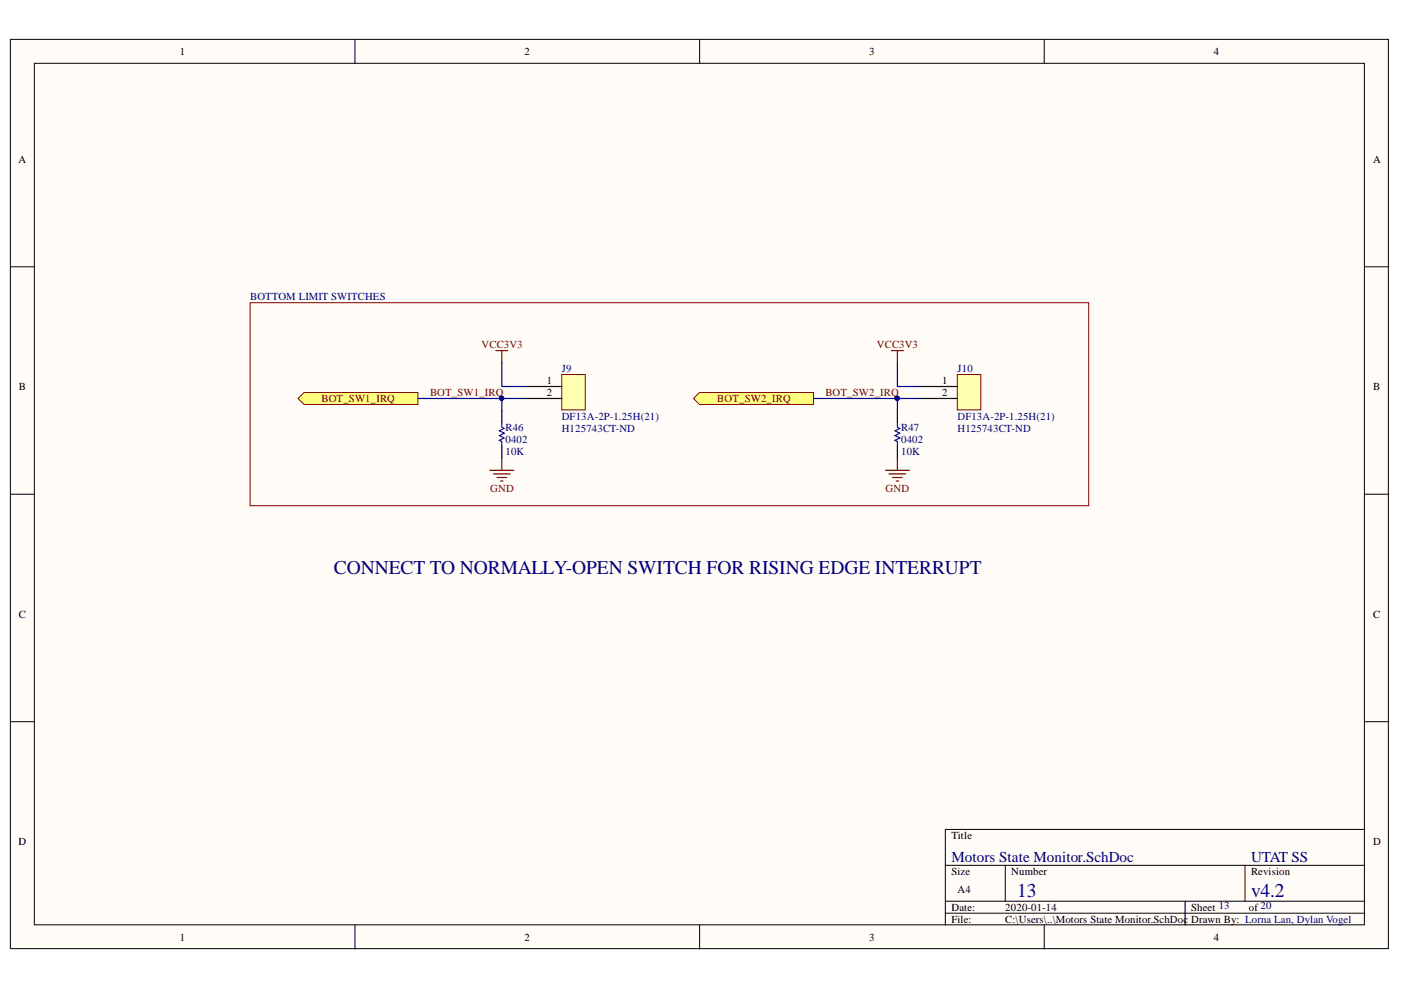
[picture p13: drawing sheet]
<svg xmlns="http://www.w3.org/2000/svg" width="297mm" height="210mm" viewBox="0 0 297 210" stroke-linecap="round" stroke-linejoin="round" font-family="sans-serif">
<defs><g id="words">
<g font-size="4.1" fill="#000080">
<text x="70.8" y="121.7">CONNECT TO NORMALLY-OPEN SWITCH FOR RISING EDGE INTERRUPT</text>
<text x="215.7" y="190.2">13</text>
<text x="265.2" y="190.2">v4.2</text>
</g>
<g font-size="3.2" fill="#000080">
<text x="201.7" y="182.7">Motors State Monitor.SchDoc</text>
<text x="265.2" y="182.7">UTAT SS</text>
</g>
<g font-size="2.3">
<text x="38.1" y="11.7">1</text>
<text x="111.2" y="11.7">2</text>
<text x="184.3" y="11.7">3</text>
<text x="257.4" y="11.7">4</text>
<text x="3.9" y="34.5">A</text>
<text x="291.1" y="34.5">A</text>
<text x="4" y="82.7">B</text>
<text x="116" y="81.4">1</text>
<text x="116" y="84">2</text>
<text x="199.8" y="81.4">1</text>
<text x="199.8" y="84">2</text>
<text x="291.1" y="82.7">B</text>
<text x="4" y="130.9">C</text>
<text x="291.1" y="130.9">C</text>
<text x="3.9" y="179.2">D</text>
<text x="201.7" y="177.9">Title</text>
<text x="291.1" y="179.2">D</text>
<text x="201.7" y="185.5">Size</text>
<text x="214.4" y="185.5">Number</text>
<text x="265.2" y="185.5">Revision</text>
<text x="203" y="189.3">A4</text>
<text x="201.7" y="193.1">Date:</text>
<text x="201.7" y="195.7">File:</text>
<text x="213.1" y="193.1">2020-01-14</text>
<text x="213.1" y="195.7">C:\Users\..\Motors State Monitor.SchDoc</text>
<text x="252.6" y="193.1">Sheet 13</text>
<text x="252.6" y="195.7">Drawn By: Lorna Lan, Dylan Vogel</text>
<text x="264.8" y="193.1">of 20</text>
<text x="38.1" y="199.5">1</text>
<text x="111.2" y="199.5">2</text>
<text x="184.3" y="199.5">3</text>
<text x="257.4" y="199.5">4</text>
</g>
<g font-size="2.3" fill="#000080">
<text x="53" y="63.7">BOTTOM LIMIT SWITCHES</text>
<text x="119.1" y="78.9">J9</text>
<text x="203" y="78.9">J10</text>
<text x="119.1" y="89">DF13A-2P-1.25H(21)</text>
<text x="203" y="89">DF13A-2P-1.25H(21)</text>
<text x="107.2" y="91.3">R46</text>
<text x="107.2" y="93.9">0402</text>
<text x="119.1" y="91.6">H125743CT-ND</text>
<text x="191.1" y="91.3">R47</text>
<text x="191.1" y="93.9">0402</text>
<text x="203" y="91.6">H125743CT-ND</text>
<text x="107.2" y="96.4">10K</text>
<text x="191.1" y="96.4">10K</text>
</g>
<g font-size="2.3" fill="#800000">
<text x="102.1" y="73.8">VCC3V3</text>
<text x="185.9" y="73.8">VCC3V3</text>
<text x="91.2" y="84">BOT_SW1_IRQ</text>
<text x="175" y="84">BOT_SW2_IRQ</text>
<text x="68.2" y="85.2">BOT_SW1_IRQ</text>
<text x="152.1" y="85.2">BOT_SW2_IRQ</text>
<text x="103.9" y="104.3">GND</text>
<text x="187.8" y="104.3">GND</text>
</g>
</g></defs>
<g fill="#fffcf8" stroke="#000" stroke-width=".21">
<path d="M2.2 8.3h292.2v192.8h-292.2z"/>
<path d="M7.3 13.4h282v182.7h-282z"/>
</g>
<g fill="none" stroke="#000" stroke-width=".21">
<path d="M75.3 8.3v5.1M148.3 8.3v5.1M221.4 8.3v5.1M2.2 56.6h5.1M289.4 56.6h5.1M2.2 104.8h5.1M289.4 104.8h5.1M2.2 153h5.1M289.4 153h5.1M289.4 175.9h-89v20.3M75.3 196.2v5M148.3 196.2v5"/>
<path d="M200.4 183.5h89M200.4 191.1h89M200.4 193.6h89M213.1 183.5v7.6M221.4 196.2v5M251.3 191.1v5.1M264 183.5v7.6"/>
</g>
<path d="M119.1 79.4h5v7.5h-5z" fill="#ffffb0" stroke="#800000" stroke-width=".21"/>
<path d="M111.5 81.9h7.6M111.5 84.5h7.6" fill="none" stroke="#000" stroke-width=".25"/>
<path d="M105.1 74.3h2.6M106.4 74.3v2.6M103.9 99.7h5M106.4 97.2v2.5M104.6 100.5h3.6M105.4 101.2h2M106.1 102h.6" fill="none" stroke="#800000" stroke-width=".25"/>
<path d="M63.2 84.5l1.3-1.3h24.1v2.6h-24.1z" fill-rule="evenodd" fill="#ffff80" stroke="#800000" stroke-width=".21"/>
<path d="M203 79.4h5v7.5h-5z" fill="#ffffb0" stroke="#800000" stroke-width=".21"/>
<path d="M195.3 81.9h7.7M195.3 84.5h7.7" fill="none" stroke="#000" stroke-width=".25"/>
<path d="M189 74.3h2.5M190.3 74.3v2.6M187.7 99.7h5.1M190.3 97.2v2.5M188.5 100.5h3.5M189.2 101.2h2.1M190 102h.5" fill="none" stroke="#800000" stroke-width=".25"/>
<path d="M147.1 84.5l1.2-1.3h24.2v2.6h-24.2z" fill-rule="evenodd" fill="#ffff80" stroke="#800000" stroke-width=".21"/>
<path d="M53 64.2h177.8v43h-177.8z" fill="none" stroke="#800000" stroke-width=".21"/>
<path d="M106.4 87v2.6M106.4 94.6v2.6M190.3 87v2.6M190.3 94.6v2.6" fill="none" stroke="#000" stroke-width=".25"/>
<path d="M106.4 89.6v1l.5 .2-1 .5 1 .5-1 .6 1 .5-1 .5 .5 .2v1M190.3 89.6v1l.5 .2-1 .5 1 .5-1 .6 1 .5-1 .5 .5 .2v1" fill="none" stroke="#00f" stroke-width=".25"/>
<path d="M106.4 76.9v5h5.1M190.3 76.9v5h5M88.6 84.5h17.8M111.5 84.5h-5.1v2.5M172.5 84.5h17.8M195.3 84.5h-5v2.5" fill="none" stroke="#000080" stroke-width=".25"/>
<g fill="#000080" stroke="#000080" stroke-width=".21">
<circle cx="106.3" cy="84.4" r=".46"/>
<circle cx="190.2" cy="84.4" r=".46"/>
</g>
<use href="#words"/>
</svg>
